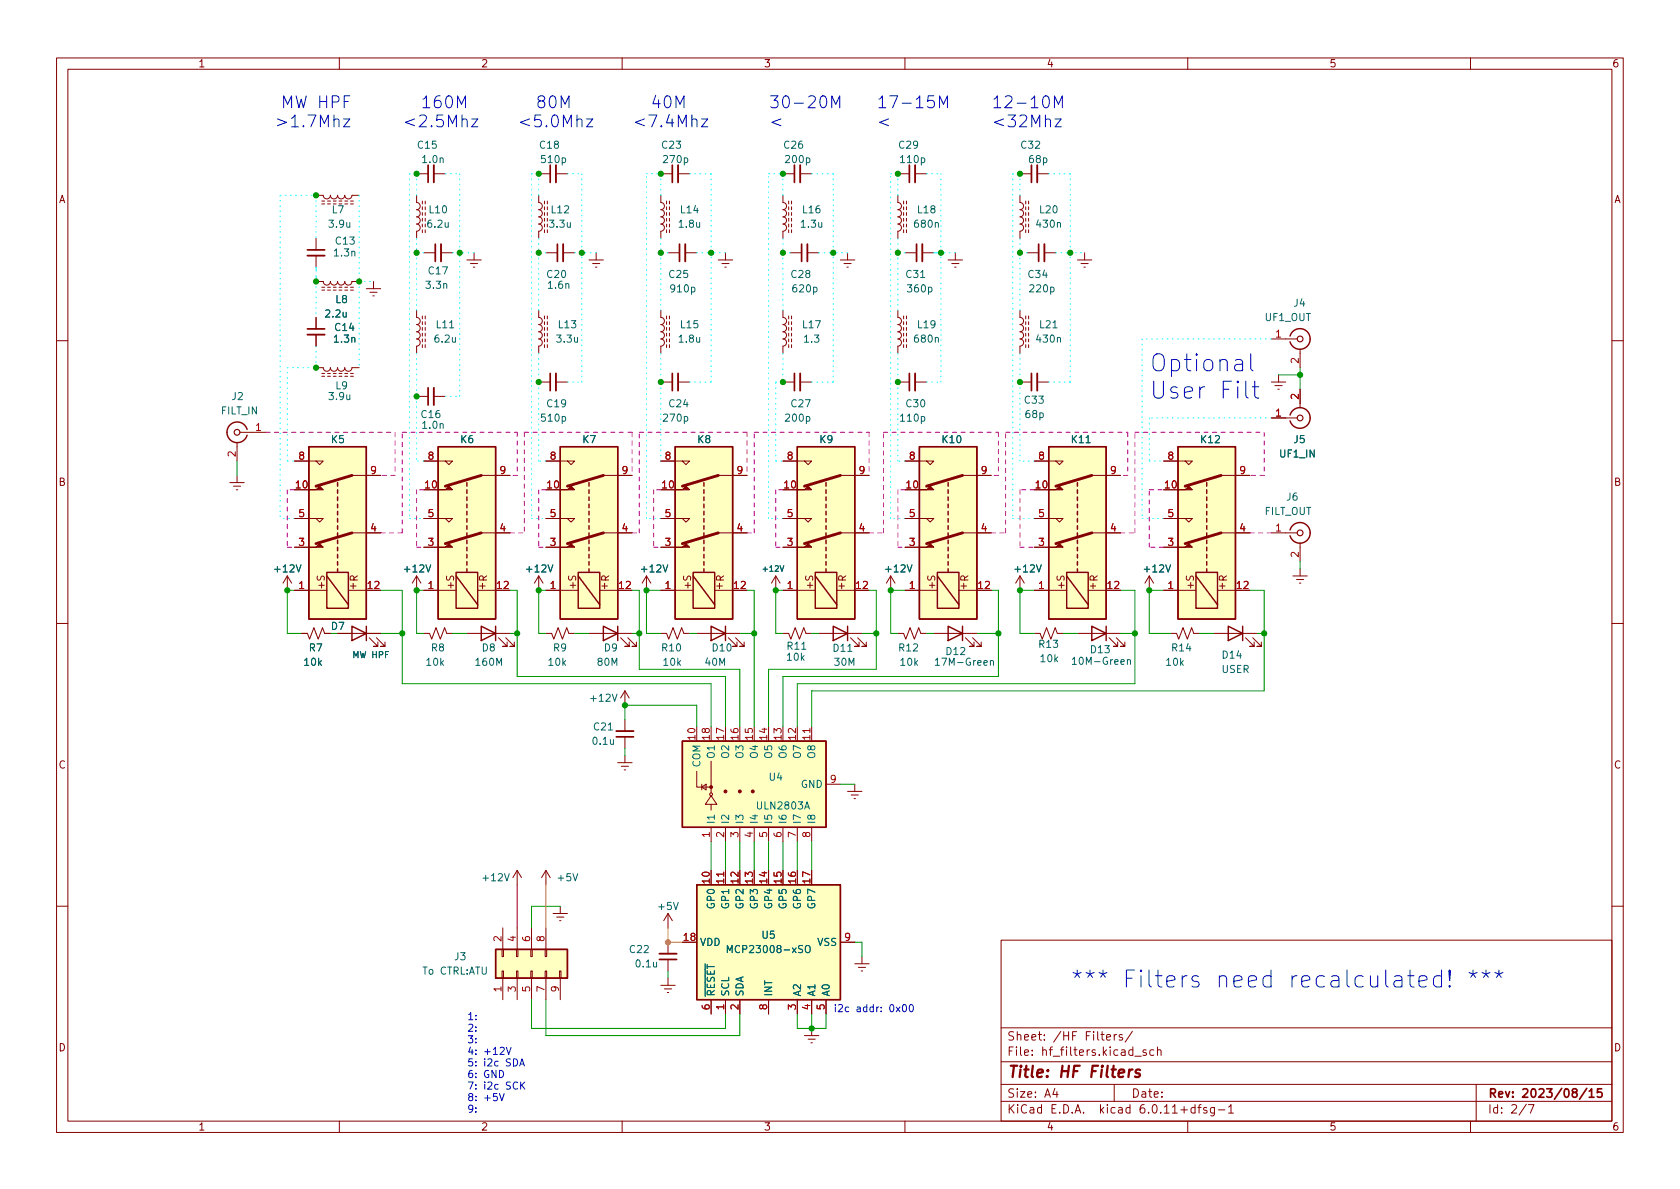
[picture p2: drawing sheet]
<svg xmlns="http://www.w3.org/2000/svg" width="297mm" height="210mm" viewBox="0 0 297 210" stroke-linecap="round" stroke-linejoin="round" font-family="sans-serif">
<defs><g id="words">
<g font-size="4.2" fill="#0000c2">
<text x="203.2" y="65.7">Optional</text>
<text x="203.2" y="70.5">User</text>
<text x="215.6" y="70.5">Filt</text>
<text x="189.2" y="174.7">***</text>
<text x="198.5" y="174.7">Filters</text>
<text x="215.1" y="174.7">need</text>
<text x="228.1" y="174.7">recalculated!</text>
<text x="259.8" y="174.7">***</text>
</g>
<g font-size="2.9" fill="#0000c2">
<text x="48.5" y="22.5">&gt;1.7Mhz</text>
<text x="49.6" y="19.1">MW HPF</text>
<text x="71.1" y="22.5">&lt;2.5Mhz</text>
<text x="74.6" y="19.1">160M</text>
<text x="91.4" y="22.5">&lt;5.0Mhz</text>
<text x="94.9" y="19.1">80M</text>
<text x="111.8" y="22.5">&lt;7.4Mhz</text>
<text x="115.3" y="19.1">40M</text>
<text x="135.9" y="19.1">30-20M</text>
<text x="135.9" y="22.5">&lt;</text>
<text x="154.9" y="19.1">17-15M</text>
<text x="154.9" y="22.5">&lt;</text>
<text x="175.3" y="19.1">12-10M</text>
<text x="175.3" y="22.5">&lt;32Mhz</text>
</g>
<g font-size="2.8" fill="#840000">
<text x="178" y="191.2">Title:</text>
<text x="187.3" y="191.2">HF Filters</text>
</g>
<g font-size="2.1" fill="#840000">
<text x="178" y="184.5">Sheet:</text>
<text x="186.2" y="184.5">/HF</text>
<text x="191.9" y="184.5">Filters/</text>
<text x="178" y="187.2">File:</text>
<text x="184.4" y="187.2">hf_filters.kicad_sch</text>
<text x="178" y="197.4">KiCad</text>
<text x="178" y="194.6">Size:</text>
<text x="184.7" y="194.6">A4</text>
<text x="185.7" y="197.4">E.D.A.</text>
<text x="194.6" y="197.4">kicad</text>
<text x="200" y="194.6">Date:</text>
<text x="201.8" y="197.4">6.0.11+dfsg-1</text>
<text x="263" y="194.6">Rev:</text>
<text x="263" y="197.4">Id:</text>
<text x="267.1" y="197.4">2/7</text>
<text x="269.1" y="194.6">2023/08/15</text>
</g>
<g font-size="1.8" fill="#840000">
<text x="35" y="12.3">1</text>
<text x="85" y="12.3">2</text>
<text x="135" y="12.3">3</text>
<text x="185" y="12.3">4</text>
<text x="235" y="12.3">5</text>
<text x="285" y="12.3">6</text>
<text x="10.4" y="36.3">A</text>
<text x="285.4" y="36.3">A</text>
<text x="10.3" y="86.3">B</text>
<text x="285.3" y="86.3">B</text>
<text x="57.8" y="104.4" transform="rotate(-90 57.8 104.4)">+ S</text>
<text x="63.4" y="104.5" transform="rotate(-90 63.4 104.5)">+ R</text>
<text x="80.7" y="104.4" transform="rotate(-90 80.7 104.4)">+ S</text>
<text x="86.2" y="104.5" transform="rotate(-90 86.2 104.5)">+ R</text>
<text x="102.2" y="104.4" transform="rotate(-90 102.2 104.4)">+ S</text>
<text x="107.8" y="104.5" transform="rotate(-90 107.8 104.5)">+ R</text>
<text x="122.6" y="104.4" transform="rotate(-90 122.6 104.4)">+ S</text>
<text x="128.1" y="104.5" transform="rotate(-90 128.1 104.5)">+ R</text>
<text x="144.2" y="104.4" transform="rotate(-90 144.2 104.4)">+ S</text>
<text x="149.7" y="104.5" transform="rotate(-90 149.7 104.5)">+ R</text>
<text x="165.7" y="104.4" transform="rotate(-90 165.7 104.4)">+ S</text>
<text x="171.3" y="104.5" transform="rotate(-90 171.3 104.5)">+ R</text>
<text x="188.6" y="104.4" transform="rotate(-90 188.6 104.4)">+ S</text>
<text x="194.2" y="104.5" transform="rotate(-90 194.2 104.5)">+ R</text>
<text x="211.5" y="104.4" transform="rotate(-90 211.5 104.4)">+ S</text>
<text x="217" y="104.5" transform="rotate(-90 217 104.5)">+ R</text>
<text x="10.3" y="136.3">C</text>
<text x="285.3" y="136.3">C</text>
<text x="10.3" y="186.3">D</text>
<text x="285.3" y="186.3">D</text>
<text x="35" y="200.3">1</text>
<text x="85" y="200.3">2</text>
<text x="135" y="200.3">3</text>
<text x="185" y="200.3">4</text>
<text x="235" y="200.3">5</text>
<text x="285" y="200.3">6</text>
</g>
<g font-size="1.8" fill="#006464">
<text x="73.6" y="26.7">C15</text>
<text x="74.4" y="29.2">1.0n</text>
<text x="95.2" y="26.7">C18</text>
<text x="95.4" y="29.2">510p</text>
<text x="116.8" y="26.7">C23</text>
<text x="117" y="29.2">270p</text>
<text x="138.4" y="26.7">C26</text>
<text x="138.6" y="29.2">200p</text>
<text x="158.7" y="26.7">C29</text>
<text x="158.9" y="29.2">110p</text>
<text x="180.3" y="26.7">C32</text>
<text x="181.7" y="29.2">68p</text>
<text x="57.9" y="40.6">3.9u</text>
<text x="58.6" y="38.1">L7</text>
<text x="75.3" y="40.6">6.2u</text>
<text x="75.7" y="38.1">L10</text>
<text x="96.9" y="40.6">3.3u</text>
<text x="97.3" y="38.1">L12</text>
<text x="119.8" y="40.6">1.8u</text>
<text x="120.1" y="38.1">L14</text>
<text x="141.3" y="40.6">1.3u</text>
<text x="141.7" y="38.1">L16</text>
<text x="161.4" y="40.6">680n</text>
<text x="162" y="38.1">L18</text>
<text x="183" y="40.6">430n</text>
<text x="183.6" y="38.1">L20</text>
<text x="58.8" y="45.7">1.3n</text>
<text x="59.1" y="43.6">C13</text>
<text x="59.2" y="54">L8</text>
<text x="75" y="51.4">3.3n</text>
<text x="75.5" y="48.9">C17</text>
<text x="96.5" y="49.5">C20</text>
<text x="96.6" y="51.4">1.6n</text>
<text x="118.1" y="49.5">C25</text>
<text x="118.3" y="52.1">910p</text>
<text x="139.7" y="49.5">C28</text>
<text x="139.8" y="52.1">620p</text>
<text x="160" y="49.5">C31</text>
<text x="160.2" y="52.1">360p</text>
<text x="181.6" y="49.5">C34</text>
<text x="181.8" y="52.1">220p</text>
<text x="57.3" y="56.5">2.2u</text>
<text x="59" y="58.9">C14</text>
<text x="76.9" y="58.4">L11</text>
<text x="98.5" y="58.4">L13</text>
<text x="120.1" y="58.4">L15</text>
<text x="141.7" y="58.4">L17</text>
<text x="162" y="58.4">L19</text>
<text x="183.6" y="58.4">L21</text>
<text x="223.5" y="57.2">UF1_OUT</text>
<text x="228.6" y="54.6">J4</text>
<text x="58.8" y="61">1.3n</text>
<text x="76.6" y="61">6.2u</text>
<text x="98.2" y="61">3.3u</text>
<text x="119.8" y="61">1.8u</text>
<text x="141.9" y="61">1.3</text>
<text x="161.4" y="61">680n</text>
<text x="183" y="61">430n</text>
<text x="40.8" y="71.1">J2</text>
<text x="57.9" y="71.1">3.9u</text>
<text x="59.2" y="69.2">L9</text>
<text x="180.9" y="71.8">C33</text>
<text x="39" y="73.7">FILT_IN</text>
<text x="74.3" y="74.3">C16</text>
<text x="74.4" y="76.2">1.0n</text>
<text x="95.4" y="74.9">510p</text>
<text x="96.5" y="72.4">C19</text>
<text x="117" y="74.9">270p</text>
<text x="118.1" y="72.4">C24</text>
<text x="138.6" y="74.9">200p</text>
<text x="139.7" y="72.4">C27</text>
<text x="158.9" y="74.9">110p</text>
<text x="160" y="72.4">C30</text>
<text x="181.1" y="74.3">68p</text>
<text x="58.4" y="78.7">K5</text>
<text x="81.3" y="78.7">K6</text>
<text x="102.9" y="78.7">K7</text>
<text x="123.2" y="78.7">K8</text>
<text x="144.8" y="78.7">K9</text>
<text x="166.4" y="78.7">K10</text>
<text x="189.2" y="78.7">K11</text>
<text x="212.1" y="78.7">K12</text>
<text x="226.1" y="81.3">UF1_IN</text>
<text x="228.6" y="78.7">J5</text>
<text x="227.3" y="88.9">J6</text>
<text x="223.5" y="91.4">FILT_OUT</text>
<text x="48.2" y="101.6">+12V</text>
<text x="71.1" y="101.6">+12V</text>
<text x="92.7" y="101.6">+12V</text>
<text x="113" y="101.6">+12V</text>
<text x="156.2" y="101.6">+12V</text>
<text x="179.1" y="101.6">+12V</text>
<text x="201.9" y="101.6">+12V</text>
<text x="58.4" y="111.8">D7</text>
<text x="53.5" y="118.1">10k</text>
<text x="54.5" y="115.6">R7</text>
<text x="75.1" y="118.1">10k</text>
<text x="76.1" y="115.6">R8</text>
<text x="83.8" y="118.1">160M</text>
<text x="85.1" y="115.6">D8</text>
<text x="96.7" y="118.1">10k</text>
<text x="97.7" y="115.6">R9</text>
<text x="105.4" y="118.1">80M</text>
<text x="106.7" y="115.6">D9</text>
<text x="116.8" y="115.6">R10</text>
<text x="117" y="118.1">10k</text>
<text x="124.5" y="118.1">40M</text>
<text x="125.7" y="115.6">D10</text>
<text x="138.9" y="117.2">10k</text>
<text x="139" y="115.3">R11</text>
<text x="147.1" y="115.6">D11</text>
<text x="147.3" y="118.1">30M</text>
<text x="158.7" y="115.6">R12</text>
<text x="159" y="118.1">10k</text>
<text x="165.1" y="118.1">17M-Green</text>
<text x="167.1" y="116.2">D12</text>
<text x="183.5" y="114.9">R13</text>
<text x="183.7" y="117.5">10k</text>
<text x="189.3" y="117.9">10M-Green</text>
<text x="192.6" y="115.9">D13</text>
<text x="205.9" y="118.1">10k</text>
<text x="207" y="115.6">R14</text>
<text x="215.9" y="116.8">D14</text>
<text x="215.9" y="119.4">USER</text>
<text x="104.1" y="124.5">+12V</text>
<text x="104.8" y="129.5">C21</text>
<text x="104.5" y="132.1">0.1u</text>
<text x="124.2" y="135.8" transform="rotate(-90 124.2 135.8)">COM</text>
<text x="126.8" y="134.3" transform="rotate(-90 126.8 134.3)">O1</text>
<text x="129.3" y="134.3" transform="rotate(-90 129.3 134.3)">O2</text>
<text x="131.8" y="134.3" transform="rotate(-90 131.8 134.3)">O3</text>
<text x="134.4" y="134.3" transform="rotate(-90 134.4 134.3)">O4</text>
<text x="136.9" y="134.3" transform="rotate(-90 136.9 134.3)">O5</text>
<text x="139.5" y="134.3" transform="rotate(-90 139.5 134.3)">O6</text>
<text x="142" y="134.3" transform="rotate(-90 142 134.3)">O7</text>
<text x="144.5" y="134.3" transform="rotate(-90 144.5 134.3)">O8</text>
<text x="133.5" y="143.5">ULN2803A</text>
<text x="135.8" y="138.4">U4</text>
<text x="141.5" y="139.7">GND</text>
<text x="126.8" y="145.8" transform="rotate(-90 126.8 145.8)">I1</text>
<text x="129.3" y="145.8" transform="rotate(-90 129.3 145.8)">I2</text>
<text x="131.8" y="145.8" transform="rotate(-90 131.8 145.8)">I3</text>
<text x="134.4" y="145.8" transform="rotate(-90 134.4 145.8)">I4</text>
<text x="136.9" y="145.8" transform="rotate(-90 136.9 145.8)">I5</text>
<text x="139.5" y="145.8" transform="rotate(-90 139.5 145.8)">I6</text>
<text x="142" y="145.8" transform="rotate(-90 142 145.8)">I7</text>
<text x="144.5" y="145.8" transform="rotate(-90 144.5 145.8)">I8</text>
<text x="85" y="156.2">+12V</text>
<text x="98.3" y="156.2">+5V</text>
<text x="116.1" y="161.3">+5V</text>
<text x="126.8" y="160.9" transform="rotate(-90 126.8 160.9)">GP0</text>
<text x="129.3" y="160.9" transform="rotate(-90 129.3 160.9)">GP1</text>
<text x="131.8" y="160.9" transform="rotate(-90 131.8 160.9)">GP2</text>
<text x="134.4" y="160.9" transform="rotate(-90 134.4 160.9)">GP3</text>
<text x="136.9" y="160.9" transform="rotate(-90 136.9 160.9)">GP4</text>
<text x="139.5" y="160.9" transform="rotate(-90 139.5 160.9)">GP5</text>
<text x="142" y="160.9" transform="rotate(-90 142 160.9)">GP6</text>
<text x="144.5" y="160.9" transform="rotate(-90 144.5 160.9)">GP7</text>
<text x="123.7" y="167.6">VDD</text>
<text x="134.5" y="166.4">U5</text>
<text x="144.4" y="167.6">VSS</text>
<text x="74.6" y="172.7">To CTRL:ATU</text>
<text x="80.2" y="170.2">J3</text>
<text x="111.1" y="168.9">C22</text>
<text x="112.1" y="171.5">0.1u</text>
<text x="128.2" y="168.9">MCP23008-xSO</text>
<text x="126.8" y="176.3" transform="rotate(-90 126.8 176.3)">~{RESET}</text>
<text x="129.3" y="176.3" transform="rotate(-90 129.3 176.3)">SCL</text>
<text x="131.8" y="176.3" transform="rotate(-90 131.8 176.3)">SDA</text>
<text x="136.9" y="176.3" transform="rotate(-90 136.9 176.3)">INT</text>
<text x="142" y="176.3" transform="rotate(-90 142 176.3)">A2</text>
<text x="144.5" y="176.3" transform="rotate(-90 144.5 176.3)">A1</text>
<text x="147.1" y="176.3" transform="rotate(-90 147.1 176.3)">A0</text>
</g>
<g font-size="1.8" fill="#a90000">
<text x="225.4" y="59.7">1</text>
<text x="229.6" y="64.4" transform="rotate(-90 229.6 64.4)">2</text>
<text x="229.6" y="70.8" transform="rotate(-90 229.6 70.8)">2</text>
<text x="45" y="76.2">1</text>
<text x="225.4" y="73.7">1</text>
<text x="41.7" y="80.9" transform="rotate(-90 41.7 80.9)">2</text>
<text x="52.7" y="81.3">8</text>
<text x="65.4" y="83.8">9</text>
<text x="75.5" y="81.3">8</text>
<text x="88.2" y="83.8">9</text>
<text x="97.1" y="81.3">8</text>
<text x="109.8" y="83.8">9</text>
<text x="117.4" y="81.3">8</text>
<text x="130.1" y="83.8">9</text>
<text x="139" y="81.3">8</text>
<text x="151.7" y="83.8">9</text>
<text x="160.6" y="81.3">8</text>
<text x="173.3" y="83.8">9</text>
<text x="183.5" y="81.3">8</text>
<text x="196.2" y="83.8">9</text>
<text x="206.3" y="81.3">8</text>
<text x="219" y="83.8">9</text>
<text x="52.1" y="86.4">10</text>
<text x="74.9" y="86.4">10</text>
<text x="96.5" y="86.4">10</text>
<text x="116.8" y="86.4">10</text>
<text x="138.4" y="86.4">10</text>
<text x="160" y="86.4">10</text>
<text x="182.9" y="86.4">10</text>
<text x="205.7" y="86.4">10</text>
<text x="52.7" y="91.4">5</text>
<text x="65.4" y="94">4</text>
<text x="75.5" y="91.4">5</text>
<text x="88.2" y="94">4</text>
<text x="97.1" y="91.4">5</text>
<text x="109.8" y="94">4</text>
<text x="117.4" y="91.4">5</text>
<text x="130.1" y="94">4</text>
<text x="139" y="91.4">5</text>
<text x="151.7" y="94">4</text>
<text x="160.6" y="91.4">5</text>
<text x="173.3" y="94">4</text>
<text x="183.5" y="91.4">5</text>
<text x="196.2" y="94">4</text>
<text x="206.3" y="91.4">5</text>
<text x="219" y="94">4</text>
<text x="225.4" y="94">1</text>
<text x="52.7" y="96.5">3</text>
<text x="75.5" y="96.5">3</text>
<text x="97.1" y="96.5">3</text>
<text x="117.4" y="96.5">3</text>
<text x="139" y="96.5">3</text>
<text x="160.6" y="96.5">3</text>
<text x="183.5" y="96.5">3</text>
<text x="206.3" y="96.5">3</text>
<text x="229.6" y="98.7" transform="rotate(-90 229.6 98.7)">2</text>
<text x="52.7" y="104.1">1</text>
<text x="64.8" y="104.1">12</text>
<text x="75.5" y="104.1">1</text>
<text x="87.6" y="104.1">12</text>
<text x="97.1" y="104.1">1</text>
<text x="109.2" y="104.1">12</text>
<text x="117.4" y="104.1">1</text>
<text x="129.5" y="104.1">12</text>
<text x="139" y="104.1">1</text>
<text x="151.1" y="104.1">12</text>
<text x="160.6" y="104.1">1</text>
<text x="172.7" y="104.1">12</text>
<text x="183.5" y="104.1">1</text>
<text x="195.6" y="104.1">12</text>
<text x="206.3" y="104.1">1</text>
<text x="218.4" y="104.1">12</text>
<text x="122.9" y="131.1" transform="rotate(-90 122.9 131.1)">10</text>
<text x="125.5" y="131.1" transform="rotate(-90 125.5 131.1)">18</text>
<text x="128" y="131.1" transform="rotate(-90 128 131.1)">17</text>
<text x="130.6" y="131.1" transform="rotate(-90 130.6 131.1)">16</text>
<text x="133.1" y="131.1" transform="rotate(-90 133.1 131.1)">15</text>
<text x="135.6" y="131.1" transform="rotate(-90 135.6 131.1)">14</text>
<text x="138.2" y="131.1" transform="rotate(-90 138.2 131.1)">13</text>
<text x="140.7" y="131.1" transform="rotate(-90 140.7 131.1)">12</text>
<text x="143.3" y="131.1" transform="rotate(-90 143.3 131.1)">11</text>
<text x="146.6" y="138.4">9</text>
<text x="125.5" y="148.2" transform="rotate(-90 125.5 148.2)">1</text>
<text x="128" y="148.2" transform="rotate(-90 128 148.2)">2</text>
<text x="130.6" y="148.2" transform="rotate(-90 130.6 148.2)">3</text>
<text x="133.1" y="148.2" transform="rotate(-90 133.1 148.2)">4</text>
<text x="135.6" y="148.2" transform="rotate(-90 135.6 148.2)">5</text>
<text x="138.2" y="148.2" transform="rotate(-90 138.2 148.2)">6</text>
<text x="140.7" y="148.2" transform="rotate(-90 140.7 148.2)">7</text>
<text x="143.3" y="148.2" transform="rotate(-90 143.3 148.2)">8</text>
<text x="125.5" y="156.5" transform="rotate(-90 125.5 156.5)">10</text>
<text x="128" y="156.5" transform="rotate(-90 128 156.5)">11</text>
<text x="130.6" y="156.5" transform="rotate(-90 130.6 156.5)">12</text>
<text x="133.1" y="156.5" transform="rotate(-90 133.1 156.5)">13</text>
<text x="135.6" y="156.5" transform="rotate(-90 135.6 156.5)">14</text>
<text x="138.2" y="156.5" transform="rotate(-90 138.2 156.5)">15</text>
<text x="140.7" y="156.5" transform="rotate(-90 140.7 156.5)">16</text>
<text x="143.3" y="156.5" transform="rotate(-90 143.3 156.5)">17</text>
<text x="88.6" y="166.7" transform="rotate(-90 88.6 166.7)">2</text>
<text x="91.2" y="166.7" transform="rotate(-90 91.2 166.7)">4</text>
<text x="93.7" y="166.7" transform="rotate(-90 93.7 166.7)">6</text>
<text x="96.3" y="166.7" transform="rotate(-90 96.3 166.7)">8</text>
<text x="120.6" y="166.4">18</text>
<text x="149.2" y="166.4">9</text>
<text x="88.6" y="175.6" transform="rotate(-90 88.6 175.6)">1</text>
<text x="91.2" y="175.6" transform="rotate(-90 91.2 175.6)">3</text>
<text x="93.7" y="175.6" transform="rotate(-90 93.7 175.6)">5</text>
<text x="96.3" y="175.6" transform="rotate(-90 96.3 175.6)">7</text>
<text x="98.8" y="175.6" transform="rotate(-90 98.8 175.6)">9</text>
<text x="125.5" y="178.7" transform="rotate(-90 125.5 178.7)">6</text>
<text x="128" y="178.7" transform="rotate(-90 128 178.7)">1</text>
<text x="130.6" y="178.7" transform="rotate(-90 130.6 178.7)">2</text>
<text x="135.6" y="178.7" transform="rotate(-90 135.6 178.7)">8</text>
<text x="140.7" y="178.7" transform="rotate(-90 140.7 178.7)">3</text>
<text x="143.3" y="178.7" transform="rotate(-90 143.3 178.7)">4</text>
<text x="145.8" y="178.7" transform="rotate(-90 145.8 178.7)">5</text>
</g>
<g font-size="1.8" fill="#0000c2">
<text x="147.3" y="179">i2c</text>
<text x="151.3" y="179">addr:</text>
<text x="157.3" y="179">0x00</text>
<text x="82.5" y="180.4">1:</text>
<text x="82.5" y="182.4">2:</text>
<text x="82.5" y="184.5">3:</text>
<text x="82.5" y="186.5">4:</text>
<text x="82.5" y="188.6">5:</text>
<text x="82.5" y="190.6">6:</text>
<text x="85.5" y="186.5">+12V</text>
<text x="85.5" y="188.6">i2c</text>
<text x="85.5" y="190.6">GND</text>
<text x="89.5" y="188.6">SDA</text>
<text x="82.5" y="192.7">7:</text>
<text x="82.5" y="194.7">8:</text>
<text x="82.5" y="196.7">9:</text>
<text x="85.5" y="192.7">i2c</text>
<text x="85.5" y="194.7">+5V</text>
<text x="89.5" y="192.7">SCK</text>
</g>
<text font-size="1.5" fill="#006464" x="62.2" y="116.7">MW HPF</text>
<text font-size="1.4" fill="#006464" x="134.6" y="101.4">+12V</text>
</g></defs>
<g fill="none" stroke="#840000" stroke-width=".18">
<path d="M10 10.2h277v190.1h-277zM12 12.2h273v186.1h-273zM60 10.2v2M110 10.2v2M160 10.2v2M210 10.2v2M260 10.2v2M55.9 34.5h1.2a.64 .64 0 0 0 .7 .7 .64 .64 0 0 0 .6-.7 .64 .64 0 0 0 .7 .7 .64 .64 0 0 0 .6-.7 .64 .64 0 0 0 .6 .7 .64 .64 0 0 0 .7-.7 .64 .64 0 0 0 .6 .7 .64 .64 0 0 0 .6-.7h1.3M56.9 35.6h.5M56.9 36.1h.5M57.9 35.6h.5M57.9 36.1h.5"/>
<path d="M58.9 35.6h.5M58.9 36.1h.5M59.9 35.6h.6M59.9 36.1h.6M61 35.6h.5M61 36.1h.5M62 35.6h.5M62 36.1h.5M73.7 34.5v1.3a.64 .64 0 0 1 .6 .6 .64 .64 0 0 1-.6 .7 .64 .64 0 0 1 .6 .6 .64 .64 0 0 1-.6 .6 .64 .64 0 0 1 .6 .7 .64 .64 0 0 1-.6 .6 .64 .64 0 0 1 .6 .7 .64 .64 0 0 1-.6 .6v1.3M73.7 30.7h2M74.7 35.6v.5M74.7 36.6v.5"/>
<path d="M74.7 37.6v.5M74.7 38.6v.5M74.7 39.6v.5M75.2 35.6v.5M75.2 36.6v.5M75.2 37.6v.5M75.2 38.6v.5M76.7 30.7h2M95.2 34.5l.1 1.3a.64 .64 0 0 1 .6 .6 .64 .64 0 0 1-.6 .7 .64 .64 0 0 1 .6 .6 .64 .64 0 0 1-.6 .6 .64 .64 0 0 1 .6 .7 .64 .64 0 0 1-.6 .6 .64 .64 0 0 1 .6 .7 .64 .64 0 0 1-.6 .6l-.1 1.3M95.2 30.7h2.1M96.3 35.6v.5M96.3 36.6v.5"/>
<path d="M96.3 37.6v.5M96.3 38.6v.5M96.3 39.6v.5M96.8 35.6v.5M96.8 36.6v.5M96.8 37.6v.5M96.8 38.6v.5M98.3 30.7h2M116.8 34.5v1.3a.64 .64 0 0 1 .7 .6 .64 .64 0 0 1-.7 .7 .64 .64 0 0 1 .7 .6 .64 .64 0 0 1-.7 .6 .64 .64 0 0 1 .7 .7 .64 .64 0 0 1-.7 .6 .64 .64 0 0 1 .7 .7 .64 .64 0 0 1-.7 .6v1.3M116.8 30.7h2.1M117.9 35.6v.5M117.9 36.6v.5"/>
<path d="M117.9 37.6v.5M117.9 38.6v.5M117.9 39.6v.5M118.4 35.6v.5M118.4 36.6v.5M118.4 37.6v.5M118.4 38.6v.5M118.4 39.6v.5M119.9 30.7h2M138.4 34.5v1.3a.64 .64 0 0 1 .7 .6 .64 .64 0 0 1-.7 .7 .64 .64 0 0 1 .7 .6 .64 .64 0 0 1-.7 .6 .64 .64 0 0 1 .7 .7 .64 .64 0 0 1-.7 .6 .64 .64 0 0 1 .7 .7 .64 .64 0 0 1-.7 .6v1.3M138.4 30.7h2.1M139.4 35.6v.5"/>
<path d="M139.4 36.6v.5M139.4 37.6v.5M139.4 38.6v.5M139.4 39.6v.5M140 35.6v.5M140 36.6v.5M140 37.6v.5M140 38.6v.5M140 39.6v.5M141.5 30.7h2M158.7 34.5l.1 1.3a.64 .64 0 0 1 .6 .6 .64 .64 0 0 1-.6 .7 .64 .64 0 0 1 .6 .6 .64 .64 0 0 1-.6 .6 .64 .64 0 0 1 .6 .7 .64 .64 0 0 1-.6 .6 .64 .64 0 0 1 .6 .7 .64 .64 0 0 1-.6 .6l-.1 1.3M158.7 30.7h2.1"/>
<path d="M159.8 35.6v.5M159.8 36.6v.5M159.8 37.6v.5M159.8 38.6v.5M159.8 39.6v.5M160.3 35.6v.5M160.3 36.6v.5M160.3 37.6v.5M160.3 38.6v.5M160.3 39.6v.5M161.8 30.7h2M180.3 34.5v1.3a.64 .64 0 0 1 .7 .6 .64 .64 0 0 1-.7 .7 .64 .64 0 0 1 .7 .6 .64 .64 0 0 1-.7 .6 .64 .64 0 0 1 .7 .7 .64 .64 0 0 1-.7 .6 .64 .64 0 0 1 .7 .7 .64 .64 0 0 1-.7 .6v1.3"/>
<path d="M180.3 30.7h2.1M181.4 35.6v.5M181.4 36.6v.5M181.4 37.6v.5M181.4 38.6v.5M181.4 39.6v.5M181.9 35.6v.5M181.9 36.6v.5M181.9 37.6v.5M181.9 38.6v.5M181.9 39.6v.5M183.4 30.7h2"/>
<path d="M55.9 49.8h1.2a.64 .64 0 0 0 .7 .6 .64 .64 0 0 0 .6-.6 .64 .64 0 0 0 .7 .6 .64 .64 0 0 0 .6-.6 .64 .64 0 0 0 .6 .6 .64 .64 0 0 0 .7-.6 .64 .64 0 0 0 .6 .6 .64 .64 0 0 0 .6-.6h1.3M55.9 42.2v2M55.9 45.2v2M55.9 56.1v2.1M55.9 59.2v2M56.9 50.8h.5M56.9 51.3h.5M57.9 50.8h.5M57.9 51.3h.5M58.9 50.8h.5M58.9 51.3h.5M59.9 50.8h.6"/>
<path d="M59.9 51.3h.6M61 50.8h.5M61 51.3h.5M62 50.8h.5M62 51.3h.5M64.8 51h2.5M65.4 51.7h1.3M65.9 52.3h.3M66 49.8v1.2M73.7 54.9v1.2a.64 .64 0 0 1 .6 .7 .64 .64 0 0 1-.6 .6 .64 .64 0 0 1 .6 .6 .64 .64 0 0 1-.6 .7 .64 .64 0 0 1 .6 .6 .64 .64 0 0 1-.6 .6 .64 .64 0 0 1 .6 .7 .64 .64 0 0 1-.6 .6v1.3M74.7 40.6v.5M74.7 55.9v.5"/>
<path d="M74.7 56.9v.5M74.7 57.9v.5M74.7 58.9v.5M74.7 59.9v.5M74.9 44.7h2.1M75.2 55.9v.5M75.2 56.9v.5M75.2 57.9v.5M75.2 58.9v.5M75.2 59.9v.5M78 44.7h2M82.5 46h2.6"/>
<path d="M83.2 46.6h1.3M83.7 47.2h.2M83.8 44.7v1.3M95.2 54.9l.1 1.2a.64 .64 0 0 1 .6 .7 .64 .64 0 0 1-.6 .6 .64 .64 0 0 1 .6 .6 .64 .64 0 0 1-.6 .7 .64 .64 0 0 1 .6 .6 .64 .64 0 0 1-.6 .6 .64 .64 0 0 1 .6 .7 .64 .64 0 0 1-.6 .6l-.1 1.3M96.3 40.6v.5M96.3 55.9v.5M96.3 56.9v.5M96.3 57.9v.5M96.3 58.9v.5M96.3 59.9v.5M96.5 44.7h2.1M96.8 55.9v.5"/>
<path d="M96.8 56.9v.5M96.8 57.9v.5M96.8 58.9v.5M96.8 59.9v.5M99.6 44.7h2M104.1 46h2.6M104.8 46.6h1.2M105.3 47.2h.2M105.4 44.7v1.3M116.8 54.9v1.2a.64 .64 0 0 1 .7 .7 .64 .64 0 0 1-.7 .6 .64 .64 0 0 1 .7 .6 .64 .64 0 0 1-.7 .7 .64 .64 0 0 1 .7 .6 .64 .64 0 0 1-.7 .6 .64 .64 0 0 1 .7 .7 .64 .64 0 0 1-.7 .6v1.3M117.9 40.6v.5M117.9 55.9v.5"/>
<path d="M117.9 56.9v.5M117.9 57.9v.5M117.9 58.9v.5M117.9 59.9v.5M118.1 44.7h2M118.4 40.6v.5M118.4 55.9v.5M118.4 56.9v.5M118.4 57.9v.5M118.4 58.9v.5M118.4 59.9v.5M121.2 44.7h2"/>
<path d="M127 46h2.5M127.6 46.6h1.3M128.1 47.2h.3M128.3 44.7v1.3M138.4 54.9v1.2a.64 .64 0 0 1 .7 .7 .64 .64 0 0 1-.7 .6 .64 .64 0 0 1 .7 .6 .64 .64 0 0 1-.7 .7 .64 .64 0 0 1 .7 .6 .64 .64 0 0 1-.7 .6 .64 .64 0 0 1 .7 .7 .64 .64 0 0 1-.7 .6v1.3M139.4 40.6v.5M139.4 55.9v.5M139.4 56.9v.5M139.4 57.9v.5M139.4 58.9v.5M139.4 59.9v.5M139.7 44.7h2"/>
<path d="M140 40.6v.5M140 55.9v.5M140 56.9v.5M140 57.9v.5M140 58.9v.5M140 59.9v.5M142.7 44.7h2.1M148.6 46h2.5M149.2 46.6h1.3M149.7 47.2h.3M149.9 44.7v1.3M158.7 54.9l.1 1.2a.64 .64 0 0 1 .6 .7 .64 .64 0 0 1-.6 .6 .64 .64 0 0 1 .6 .6 .64 .64 0 0 1-.6 .7 .64 .64 0 0 1 .6 .6 .64 .64 0 0 1-.6 .6 .64 .64 0 0 1 .6 .7 .64 .64 0 0 1-.6 .6l-.1 1.3"/>
<path d="M159.8 40.6v.5M159.8 55.9v.5M159.8 56.9v.5M159.8 57.9v.5M159.8 58.9v.5M159.8 59.9v.5M160 44.7h2.1M160.3 40.6v.5M160.3 55.9v.5M160.3 56.9v.5M160.3 57.9v.5M160.3 58.9v.5"/>
<path d="M160.3 59.9v.5M163.1 44.7h2M167.6 46h2.6M168.3 46.6h1.2M168.8 47.2h.2M168.9 44.7v1.3M180.3 54.9v1.2a.64 .64 0 0 1 .7 .7 .64 .64 0 0 1-.7 .6 .64 .64 0 0 1 .7 .6 .64 .64 0 0 1-.7 .7 .64 .64 0 0 1 .7 .6 .64 .64 0 0 1-.7 .6 .64 .64 0 0 1 .7 .7 .64 .64 0 0 1-.7 .6v1.3M181.4 40.6v.5M181.4 55.9v.5M181.4 56.9v.5M181.4 57.9v.5M181.4 58.9v.5"/>
<path d="M181.4 59.9v.5M181.6 44.7h2M181.9 40.6v.5M181.9 55.9v.5M181.9 56.9v.5M181.9 57.9v.5M181.9 58.9v.5M181.9 59.9v.5M184.7 44.7h2M190.5 46h2.5M191.1 46.6h1.3M191.6 47.2h.3"/>
<path d="M191.8 44.7v1.3M224.8 59.9h4.6M10 60.2h2M41.9 78.2v3.3M42.4 76.4h4.6M55.9 65h1.2a.64 .64 0 0 0 .7 .7 .64 .64 0 0 0 .6-.7 .64 .64 0 0 0 .7 .7 .64 .64 0 0 0 .6-.7 .64 .64 0 0 0 .6 .7 .64 .64 0 0 0 .7-.7 .64 .64 0 0 0 .6 .7 .64 .64 0 0 0 .6-.7h1.3M56.9 66h.5M56.9 66.5h.5M57.9 66h.5M57.9 66.5h.5M58.9 66h.5M58.9 66.5h.5"/>
<path d="M59.9 66h.6M59.9 66.5h.6M61 66h.5M61 66.5h.5M62 66h.5M62 66.5h.5M73.7 70.1h2M74.7 61v.5M75.2 61v.5M76.7 70.1h2M95.2 67.6h2.1M96.3 61v.5"/>
<path d="M96.8 61v.5M98.3 67.6h2M116.8 67.6h2.1M117.9 61v.5M118.4 61v.5M119.9 67.6h2M138.4 67.6h2.1M139.4 61v.5M140 61v.5M141.5 67.6h2M158.7 67.6h2.1M159.8 61v.5"/>
<path d="M160.3 61v.5M161.8 67.6h2M180.3 67.6h2.1M181.4 61v.5M181.9 61v.5M183.4 67.6h2M224.8 67.6h2.5M224.8 73.9h4.6M225.4 68.2h1.3M225.9 68.8h.3M226.1 66.3v1.3M229.9 61.7v3.3"/>
<path d="M229.9 68.8v3.3M285 60.2h2M40.6 85.3h2.6M41.3 86h1.2M41.8 86.6h.2M41.9 84.1v1.2M52.1 91.7h5l-.6 .6-.6-.6M52.1 81.5h5l-.6 .7-.6-.7M52.1 86.6h2.5M52.1 96.8h2.5M62.2 94.2h5.1M62.2 84.1h5.1"/>
<path d="M74.9 91.7h5.1l-.6 .6-.7-.6M74.9 81.5h5.1l-.6 .7-.7-.7M74.9 86.6h2.6M74.9 96.8h2.6M85.1 94.2h5.1M85.1 84.1h5.1M96.5 91.7h5.1l-.6 .6-.7-.6M96.5 81.5h5.1l-.6 .7-.7-.7M96.5 86.6h2.6M96.5 96.8h2.6M106.7 94.2h5.1M106.7 84.1h5.1"/>
<path d="M116.8 91.7h5.1l-.6 .6-.7-.6M116.8 81.5h5.1l-.6 .7-.7-.7M116.8 86.6h2.6M116.8 96.8h2.6M127 94.2h5.1M127 84.1h5.1M138.4 91.7h5.1l-.6 .6-.7-.6M138.4 81.5h5.1l-.6 .7-.7-.7M138.4 86.6h2.6M138.4 96.8h2.6M148.6 94.2h5.1M148.6 84.1h5.1"/>
<path d="M160 91.7h5.1l-.6 .6-.7-.6M160 81.5h5.1l-.6 .7-.7-.7M160 86.6h2.6M160 96.8h2.6M170.2 94.2h5.1M170.2 84.1h5.1M182.9 91.7h5.1l-.7 .6-.6-.6M182.9 81.5h5.1l-.7 .7-.6-.7M182.9 86.6h2.5M182.9 96.8h2.5M193 94.2h5.1M193 84.1h5.1"/>
<path d="M205.7 91.7h5.1l-.6 .6-.7-.6M205.7 81.5h5.1l-.6 .7-.7-.7M205.7 86.6h2.6M205.7 96.8h2.6M215.9 94.2h5.1M215.9 84.1h5.1M224.8 94.2h4.6M229.9 96v3.3M10 110.2h2M50.8 101.8l.8 1.3M50.8 101.8v2.6M50.8 101.8l-.8 1.3"/>
<path d="M52.1 104.4h5.7M53.3 112h1.1l.3 1 .8-2 .8 2 .7-2 .4 1h1M59.7 112h7.6M61.6 104.4h5.7M65.3 112.8l1.5 1.5h-.8h.8v-.8M66.5 112.8l1.6 1.5h-.8h.8v-.8M73.7 101.8l.7 1.3M73.7 101.8v2.6M73.7 101.8l-.8 1.3M74.9 112h1l.4 1 .8-2 .8 2 .7-2 .4 1h1M74.9 104.4h5.7M82.5 112h7.7"/>
<path d="M84.5 104.4h5.7M88.1 112.8l1.6 1.5h-.8h.8v-.8M89.4 112.8l1.5 1.5h-.7h.7v-.8M95.2 101.8l.8 1.3M95.2 101.8v2.6M95.2 101.8l-.7 1.3M96.5 112h1l.4 1 .8-2 .7 2 .8-2 .4 1h1M96.5 104.4h5.7M104.1 112h7.7M106 104.4h5.8M109.7 112.8l1.6 1.5h-.8h.8v-.8M111 112.8l1.5 1.5h-.7h.7v-.8"/>
<path d="M114.3 101.8l.8 1.3M114.3 101.8v2.6M114.3 101.8l-.8 1.3M116.8 112h1.1l.3 1 .8-2 .8 2 .7-2 .4 1h1M116.8 104.4h5.8M123.2 112h7.6M126.4 104.4h5.7M128.8 112.8l1.5 1.5h-.8h.8v-.8M130 112.8l1.6 1.5h-.8h.8v-.8M137.2 101.8l.7 1.3M137.2 101.8v2.6M137.2 101.8l-.8 1.3"/>
<path d="M138.4 112h1l.4 1 .8-2 .8 2 .7-2 .4 1h1M138.4 104.4h5.7M144.8 112h7.6M148 104.4h5.7M150.4 112.8l1.5 1.5h-.8h.8v-.8M151.6 112.8l1.6 1.5h-.8h.8v-.8M157.5 101.8l.7 1.3M157.5 101.8v2.6M157.5 101.8l-.8 1.3M158.7 112h1.1l.3 1 .8-2 .8 2 .7-2 .4 1h1M160 104.4h5.7M165.1 112h7.6"/>
<path d="M169.5 104.4h5.8M170.7 112.8l1.5 1.5h-.8h.8v-.8M172 112.8l1.5 1.5h-.8h.8v-.8M180.3 101.8l.8 1.3M180.3 101.8v2.6M180.3 101.8l-.7 1.3M182.9 112h1l.4 1 .7-2 .8 2 .8-2 .3 1h1.1M182.9 104.4h5.7M190.5 112h7.6M192.4 104.4h5.7M196.1 112.8l1.5 1.5h-.8h.8v-.8M197.4 112.8l1.5 1.5h-.8h.8v-.8"/>
<path d="M203.2 101.8l.8 1.3M203.2 101.8v2.6M203.2 101.8l-.8 1.3M205.7 104.4h5.8M207 112h1l.4 1 .8-2 .7 2 .8-2 .4 1h1M214.6 112h7.6M215.3 104.4h5.7M220.2 112.8l1.5 1.5h-.7h.7v-.8M221.5 112.8l1.5 1.5h-.8h.8v-.8M228.6 101.8h2.5M229.2 102.5h1.3M229.7 103.1h.3"/>
<path d="M229.9 100.6v1.2M285 110.2h2M109.2 134.9h2.6M109.9 135.5h1.2M110.4 136.1h.2M110.5 122.2l.8 1.2M110.5 122.2v2.5M110.5 127.2v2.1M110.5 130.3v2M110.5 133.6v1.3M110.5 122.2l-.8 1.2M123.2 136.4v2.8h2.5"/>
<path d="M123.2 128.5v2.6M124.1 139.2l.7-.5v1zM124.1 138.7v1M125.7 128.5v2.6M125.7 134.6v5.6M128.3 128.5v2.6M130.8 128.5v2.6M133.3 128.5v2.6M135.9 128.5v2.6M138.4 128.5v2.6M141 128.5v2.6M143.5 128.5v2.6"/>
<path d="M146 138.7h2.6M149.9 139.9h2.5M151.1 138.7v1.2M91.4 153.9v2.6M91.4 153.9l.8 1.3M91.4 153.9l-.7 1.3M96.5 153.9v2.6M96.5 153.9l-.7 1.3M96.5 153.9l.8 1.3M125.7 140.7l1 1.5h-2zM125.7 142.2v1.1M125.7 146.3v2.5"/>
<path d="M125.7 153.9v2.6M128.3 146.3v2.5M128.3 153.9v2.6M130.8 146.3v2.5M130.8 153.9v2.6M133.3 146.3v2.5M133.3 153.9v2.6M135.9 146.3v2.5M135.9 153.9v2.6M138.4 146.3v2.5M138.4 153.9v2.6M141 146.3v2.5"/>
<path d="M141 153.9v2.6M143.5 146.3v2.5M143.5 153.9v2.6M150.5 140.6h1.3M151 141.2h.3M10 160.2h2M88.8 171.7h.2v1.3h-.2zM88.8 167.9h.2v1.3h-.2zM88.9 164.1v3.8M88.9 173v3.8M91.3 171.7h.3v1.3h-.3zM91.3 167.9h.3v1.3h-.3z"/>
<path d="M91.4 164.1v3.8M91.4 173v3.8M93.9 171.7h.2v1.3h-.2zM93.9 167.9h.2v1.3h-.2zM94 164.1v3.8M94 173v3.8M96.4 171.7h.2v1.3h-.2zM96.4 167.9h.2v1.3h-.2zM96.5 164.1v3.8M96.5 173v3.8M97.8 161.5h2.5M98.4 162.2h1.3"/>
<path d="M98.9 171.7h.3v1.3h-.3zM98.9 162.8h.3M99.1 160.3v1.2M99.1 173v3.8M116.8 174.2h2.6M117.5 174.9h1.2M118 175.5h.2M118.1 161.5l-.8 1.3M118.1 161.5v2.6M118.1 166.6v2.1M118.1 169.7v2M118.1 173v1.2"/>
<path d="M118.1 161.5l.8 1.3M120.6 166.6h2.6M125.7 176.8v2.5M128.3 176.8v2.5M130.8 176.8v2.5M135.9 176.8v2.5M141 176.8v2.5M143.5 176.8v2.5M146 176.8v2.5M148.6 166.6h2.5M151.1 170.4h2.6M151.8 171.1h1.2"/>
<path d="M152.3 171.7h.2M152.4 169.2v1.2M177 166.3h108v32h-108zM285 160.2h2M60 198.3v2M110 198.3v2M142.2 183.1h2.6M142.9 183.8h1.2M143.4 184.4h.2M143.5 181.9v1.2M160 198.3v2M177 194.8h108"/>
<path d="M177 191.8h108M177 187.8h108M177 181.8h108M182.5 186.5v.1M182.5 185.7v.1M184.6 183.8v.1M184.6 183v.1M190.4 182.4h-.8v1.5M197 191.8v3M200.2 182.4l-1.3 1.9M204 185.7l-.4-.1-.3 .3v.4l.1 .3h.6M204.6 185.8l.3-.2 .3 .1 .1 .9"/>
<path d="M204.6 185.1v1.5M210 198.3v2M215.4 196.3h1.2M217.2 195.8l.4-.5v1.5M217.2 196.8h.9M260 198.3v2M261 191.8v6.5M270.2 195.3h1l-.6 1.5"/>
<circle cx="125.7" cy="140.5" r=".25"/>
</g>
<g fill="none" stroke="#840000" stroke-width=".3">
<path d="M75.7 29.2v3.1M97.3 29.2v3.1M118.9 29.2v3.1M140.5 29.2v3.1M160.8 29.2v3.1M182.4 29.2v3.1M54.4 58.2h3M54.4 44.2h3M77 43.2v3M98.6 43.2v3M120.1 43.2v3M141.7 43.2v3"/>
<path d="M162.1 43.2v3M183.6 43.2v3M75.7 68.6v3M97.3 66v3.1M118.9 66v3.1M140.5 66v3.1M160.8 66v3.1M182.4 66v3.1M109 130.3h3M116.6 169.7h3M280.6 192.5l-1.3 1.9M281 193l.4-.5v1.5"/>
<path d="M281 194h.8M283.2 192.5h-.7l-.1 .7 .2-.1 .5 .1 .2 .2-.1 .5-.2 .1-.6-.1"/>
</g>
<g fill="none" stroke="#840000" stroke-width=".25">
<path d="M228.1 59.4a1.81 1.81 0 0 1 2.8-.9 1.81 1.81 0 0 1 0 2.9 1.81 1.81 0 0 1-2.8-1M43.7 75.9a1.81 1.81 0 0 0-2.8-.9 1.81 1.81 0 0 0 0 2.9 1.81 1.81 0 0 0 2.8-.9M54.6 79h10.2v30.5h-10.2zM77.5 79h10.1v30.5h-10.1zM99.1 79h10.1v30.5h-10.1zM119.4 79h10.1v30.5h-10.1zM141 79h10.1v30.5h-10.1zM162.6 79h10.1v30.5h-10.1zM185.4 79h10.2v30.5h-10.2zM208.3 79h10.1v30.5h-10.1zM228.1 73.4a1.81 1.81 0 0 1 2.8-1 1.81 1.81 0 0 1 0 3 1.81 1.81 0 0 1-2.8-1M59.7 85.3v.7"/>
<path d="M59.7 86.6v.6M59.7 87.9v.6M59.7 89.1v.7M59.7 90.4v.7M59.7 91.7v.6M59.7 93v.6M59.7 94.2v.7M59.7 95.5v.6M59.7 96.8v.6M59.7 98v.7M59.7 99.3v.6M82.5 85.3v.7"/>
<path d="M82.5 86.6v.6M82.5 87.9v.6M82.5 89.1v.7M82.5 90.4v.7M82.5 91.7v.6M82.5 93v.6M82.5 94.2v.7M82.5 95.5v.6M82.5 96.8v.6M82.5 98v.7M82.5 99.3v.6M104.1 85.3v.7"/>
<path d="M104.1 86.6v.6M104.1 87.9v.6M104.1 89.1v.7M104.1 90.4v.7M104.1 91.7v.6M104.1 93v.6M104.1 94.2v.7M104.1 95.5v.6M104.1 96.8v.6M104.1 98v.7M104.1 99.3v.6M124.5 85.3v.7"/>
<path d="M124.5 86.6v.6M124.5 87.9v.6M124.5 89.1v.7M124.5 90.4v.7M124.5 91.7v.6M124.5 93v.6M124.5 94.2v.7M124.5 95.5v.6M124.5 96.8v.6M124.5 98v.7M124.5 99.3v.6M146 85.3v.7"/>
<path d="M146 86.6v.6M146 87.9v.6M146 89.1v.7M146 90.4v.7M146 91.7v.6M146 93v.6M146 94.2v.7M146 95.5v.6M146 96.8v.6M146 98v.7M146 99.3v.6M167.6 85.3v.7"/>
<path d="M167.6 86.6v.6M167.6 87.9v.6M167.6 89.1v.7M167.6 90.4v.7M167.6 91.7v.6M167.6 93v.6M167.6 94.2v.7M167.6 95.5v.6M167.6 96.8v.6M167.6 98v.7M167.6 99.3v.6M190.5 85.3v.7"/>
<path d="M190.5 86.6v.6M190.5 87.9v.6M190.5 89.1v.7M190.5 90.4v.7M190.5 91.7v.6M190.5 93v.6M190.5 94.2v.7M190.5 95.5v.6M190.5 96.8v.6M190.5 98v.7M190.5 99.3v.6M213.4 85.3v.7"/>
<path d="M213.4 86.6v.6M213.4 87.9v.6M213.4 89.1v.7M213.4 90.4v.7M213.4 91.7v.6M213.4 93v.6M213.4 94.2v.7M213.4 95.5v.6M213.4 96.8v.6M213.4 98v.7M213.4 99.3v.6M228.1 93.7a1.81 1.81 0 0 1 2.8-.9 1.81 1.81 0 0 1 0 2.9 1.81 1.81 0 0 1-2.8-1"/>
<path d="M57.8 101.2h3.8v6.4h-3.8zM57.8 101.8l3.8 5.1M59.7 100.6v.6M62.2 110.7l2.6 1.3-2.6 1.3zM64.8 110.7v2.6M80.6 101.2h3.9v6.4h-3.9zM80.6 101.8l3.9 5.1M82.5 100.6v.6M85.1 110.7l2.5 1.3-2.5 1.3zM87.6 110.7v2.6M102.2 101.2h3.8v6.4h-3.8zM102.2 101.8l3.8 5.1"/>
<path d="M104.1 100.6v.6M106.7 110.7l2.5 1.3-2.5 1.3zM109.2 110.7v2.6M122.6 101.2h3.8v6.4h-3.8zM122.6 101.8l3.8 5.1M124.5 100.6v.6M125.7 110.7l2.6 1.3-2.6 1.3zM128.3 110.7v2.6M144.1 101.2h3.9v6.4h-3.9zM144.1 101.8l3.9 5.1M146 100.6v.6M147.3 110.7l2.6 1.3-2.6 1.3z"/>
<path d="M149.9 110.7v2.6M165.7 101.2h3.8v6.4h-3.8zM165.7 101.8l3.8 5.1M167.6 110.7l2.6 1.3-2.6 1.3zM167.6 100.6v.6M170.2 110.7v2.6M188.6 101.2h3.8v6.4h-3.8zM188.6 101.8l3.8 5.1M190.5 100.6v.6M193 110.7l2.6 1.3-2.6 1.3zM195.6 110.7v2.6M211.5 101.2h3.8v6.4h-3.8z"/>
<path d="M211.5 101.8l3.8 5.1M213.4 100.6v.6M217.2 110.7l2.5 1.3-2.5 1.3zM219.7 110.7v2.6M120.6 131.1h25.4v15.2h-25.4zM123.2 156.5h25.4v20.3h-25.4zM87.6 167.9h12.7v5.1h-12.7z"/>
</g>
<g fill="none" stroke="#006464" stroke-width=".18">
<path d="M61.3 39.3l.1 .8 .3 .1 .1-.1M61.8 39.3v.9M77.8 28l.2-.1 .3 .1 .1 .8M78.7 39.3l.1 .8 .3 .1 .2-.1M79.3 39.3v.9M99.4 28l.4-.1 .2 .3-.1 .5h-.5M100.3 39.3l.1 .8 .3 .1 .1-.1M100.8 39.3v.9M121 28l.4-.1 .2 .3-.1 .5h-.5M123.2 39.3v.8l.3 .1 .2-.1M123.7 39.3v.9M142.6 28l.3-.1 .3 .3-.1 .5h-.5"/>
<path d="M144.7 39.3l.1 .8 .3 .1 .2-.1M145.3 39.3v.9M162.9 28l.4-.1 .2 .3-.1 .5h-.5M165.4 39.5l.2-.2 .3 .1v.8M187 39.5l.1-.2 .3 .1 .1 .8M60.7 55.2v.8l.3 .1 .2-.2M61.2 55.2v.9M62.2 59.8l.2-.1h.3v.8M62.2 44.5l.2-.1 .3 .1v.8M78.4 50.3l.2-.2 .3 .1 .1 .8M79.5 58h.7M80 59.7v.8h.3l.2-.1"/>
<path d="M80.5 59.7v.8M100 50.3l.2-.2 .3 .1 .1 .8M101.6 59.7v.8h.3l.2-.1M102.1 59.7v.8M122.3 50.8h.3l.3 .2-.2 .6h-.4M123.2 59.7v.8h.3l.2-.1M123.7 59.7v.8M143.9 50.8h.3l.3 .2-.2 .6h-.4M162.8 49.1h.7M164.2 50.8h.3l.3 .2-.1 .6h-.5M165.4 59.8l.2-.1h.3v.8M185.8 50.8h.3l.3 .2-.2 .6h-.4"/>
<path d="M186.2 58h.7M187 59.8l.1-.1h.3l.1 .8M61.3 69.8l.1 .8 .3 .1 .1-.1M61.8 69.8v.9M77.8 75l.2-.1 .3 .1 .1 .8M99.4 73.7l.4-.1 .2 .3-.1 .5h-.5M121 73.7l.4-.1 .2 .3-.1 .5h-.5M142.6 73.7l.3-.1 .3 .3-.1 .5h-.5M162.9 73.7l.4-.1 .2 .3-.1 .5h-.5M192 78.3h.8M52.4 99.9l.4 1.3 .4-1.3M75.3 99.9l.4 1.3 .5-1.3"/>
<path d="M96.9 99.9l.4 1.3 .4-1.3M117.2 99.9l.4 1.3 .5-1.3M160.4 99.9l.4 1.3 .4-1.3M183.3 99.9l.4 1.3 .4-1.3M206.1 99.9l.4 1.3 .5-1.3M137.9 100l.4 1 .3-1M141.8 114.8h.7M149.9 115.2h.7M174 117.2l.6-.1-.1-.2-.4-.1-.1 .2v.6h.5M175.1 116.9l.2-.1 .3 .1 .1 .7M175.1 116.8v.8M198.2 117.1l.6-.2-.1-.2-.3-.1-.2 .2v.6h.5"/>
<path d="M199.3 116.8l.2-.2 .3 .1 .1 .8M199.3 116.6v.9M107.6 129.1h.7M107.9 130.8l.1 .8h.3l.2-.1M108.3 122.7l.4 1.3 .4-1.3M108.5 130.8v.8M89.2 154.5l.4 1.3 .4-1.3M101.3 154.5l.4 1.3 .4-1.3M119.1 159.6l.4 1.2 .4-1.2M142.3 143.1l.4-1.3 .4 1.3M142.4 142.7h.6M115.5 170.2l.1 .7 .3 .1 .2-.1"/>
<path d="M116.1 170.2v.8M124.7 170.4v5.8M141.9 167.3l-.5-.1-.2 .1v.4l.6 .2 .1 .3-.2 .3-.5-.1M142.6 167.3l.1-.1a.43 .43 0 0 1 .5 .4v.4a.42 .42 0 0 1-.4 .5 .42 .42 0 0 1-.4-.5v-.4z"/>
</g>
<g fill="none" stroke="#840000" stroke-width=".33">
<path d="M76.7 29.2v3.1M98.3 29.2v3.1M119.9 29.2v3.1M141.5 29.2v3.1M161.8 29.2v3.1M183.4 29.2v3.1M54.4 59.2h3M54.4 45.2h3M78 43.2v3M99.6 43.2v3M121.2 43.2v3M142.7 43.2v3"/>
<path d="M163.1 43.2v3M184.7 43.2v3M76.7 68.6v3M98.3 66v3.1M119.9 66v3.1M141.5 66v3.1M161.8 66v3.1M183.4 66v3.1M109 129.3h3M116.6 168.7h3"/>
</g>
<g fill="#ffffc2" stroke="#ffffc2" stroke-width=".18">
<path d="M208.3 79h10.1v30.5h-10.1z"/>
<path d="M77.5 79h10.1v30.5h-10.1z"/>
<path d="M185.4 79h10.2v30.5h-10.2z"/>
<path d="M99.1 79h10.1v30.5h-10.1z"/>
<path d="M119.4 79h10.1v30.5h-10.1z"/>
<path d="M54.6 79h10.2v30.5h-10.2z"/>
<path d="M87.6 167.9h12.7v5.1h-12.7z"/>
<path d="M123.2 156.5h25.4v20.3h-25.4z"/>
<path d="M141 79h10.1v30.5h-10.1z"/>
<path d="M120.6 131.1h25.4v15.2h-25.4z"/>
<path d="M162.6 79h10.1v30.5h-10.1z"/>
</g>
<g fill="none" stroke="#840000" stroke-width=".51">
<path d="M62.2 94.2l-6.3 1.9M62.2 84.1l-6.3 1.9M85.1 94.2l-6.4 1.9M85.1 84.1l-6.4 1.9M106.7 94.2l-6.4 1.9M106.7 84.1l-6.4 1.9M127 94.2l-6.4 1.9M127 84.1l-6.4 1.9M148.6 94.2l-6.4 1.9M148.6 84.1l-6.4 1.9M170.2 94.2l-6.4 1.9M170.2 84.1l-6.4 1.9"/>
<path d="M193 94.2l-6.3 1.9M193 84.1l-6.3 1.9M215.9 94.2l-6.4 1.9M215.9 84.1l-6.4 1.9"/>
</g>
<g fill="#840000" stroke="#840000" stroke-width=".18">
<path d="M208.3 96.8h1.2l.7-.7 .6 .7z"/>
<path d="M208.3 86.6h1.2l.7-.6 .6 .6z"/>
<path d="M77.5 96.8h1.2l.7-.7 .6 .7z"/>
<path d="M77.5 86.6h1.2l.7-.6 .6 .6z"/>
<path d="M185.4 96.8h1.3l.6-.7 .7 .7z"/>
<path d="M185.4 86.6h1.3l.6-.6 .7 .6z"/>
<path d="M99.1 96.8h1.2l.7-.7 .6 .7z"/>
<path d="M99.1 86.6h1.2l.7-.6 .6 .6z"/>
<path d="M119.4 96.8h1.2l.7-.7 .6 .7z"/>
<path d="M119.4 86.6h1.2l.7-.6 .6 .6z"/>
<path d="M54.6 96.8h1.3l.6-.7 .6 .7z"/>
<path d="M54.6 86.6h1.3l.6-.6 .6 .6z"/>
<path d="M141 96.8h1.2l.7-.7 .6 .7z"/>
<path d="M141 86.6h1.2l.7-.6 .6 .6z"/>
<path d="M162.6 96.8h1.2l.7-.7 .6 .7z"/>
<path d="M162.6 86.6h1.2l.7-.6 .6 .6z"/>
<circle cx="133.1" cy="139.9" r=".25"/>
<circle cx="130.8" cy="139.9" r=".25"/>
<circle cx="128.3" cy="139.9" r=".25"/>
<circle cx="125.7" cy="139.2" r=".25"/>
</g>
<g fill="none" stroke="#840000" stroke-width=".2">
<circle cx="229.9" cy="59.9" r=".51"/>
<circle cx="41.9" cy="76.4" r=".51"/>
<circle cx="229.9" cy="73.9" r=".51"/>
<circle cx="229.9" cy="94.2" r=".51"/>
</g>
<path d="M143.2 128.8v.7M128 154.2v.7" fill="none" stroke="#a90000" stroke-width=".18"/>
<g fill="none" stroke="#0000c2" stroke-width=".18">
<path d="M147.1 19v-2.1l.7 1.5 .7-1.5v2.1M166.1 19v-2.1l.7 1.5 .7-1.5v2.1M186.4 19v-2.1l.7 1.5 .7-1.5v2.1M60.8 21h1.1l-1.1 1.4h1.1M83.4 21h1.1l-1.1 1.4h1.1M103.7 21h1.1l-1.1 1.4h1.1M124 21h1.1l-1.1 1.4h1.1M186.5 21h1.1l-1.1 1.4h1.1M221.1 62.6v2.5l.2 .3 .3 .2M155.8 178.8v.1M155.8 178.1v.1M194.3 172l.7 .3 .7-.3"/>
<path d="M194.6 172.8l.4-.5 .4 .5M211.9 172.7l-.7-.2-.3 .2-.2 .3 .2 .4 1 .3 .1 .3-.1 .4-.3 .1h-.6l-.3-.1M254.9 172.7l-.3-.2h-.6l-.4 .3-.2 .3v.9l.3 .4 .3 .1h.6l.3-.1M254.9 171.5v3M256.3 174.3l.1 .1-.1 .1-.1-.1 .1-.1v.2M256.3 171.5v1.9l.1-1.7-.1-.2-.1 .2 .1 1.7M89.5 185.2l.4 1.3 .5-1.3"/>
</g>
<g fill="none" stroke="#0ff" stroke-width=".18" stroke-dasharray=".2 .8">
<path d="M49.5 34.5v57.2M49.5 34.5h6.4M55.9 34.5v7.7M63.5 34.5v15.3M72.4 30.7v61M72.4 30.7h1.3M73.7 30.7v3.8M78.7 30.7h2.6M81.3 30.7v14M94 30.7v61M94 30.7h1.2M95.2 30.7v3.8"/>
<path d="M100.3 30.7h2.6M102.9 30.7v14M114.3 30.7h2.5M116.8 30.7v3.8M121.9 30.7h3.8M125.7 30.7v14M135.9 30.7h2.5M138.4 30.7v3.8M143.5 30.7h3.8M147.3 30.7v14M157.5 30.7h1.2M158.7 30.7v3.8"/>
<path d="M163.8 30.7h2.6M166.4 30.7v14M179.1 30.7v61M179.1 30.7h1.2M180.3 30.7v3.8M185.4 30.7h3.8M189.2 30.7v14M55.9 49.8v6.3M63.5 49.8h2.5M63.5 49.8v15.2M73.7 44.7v10.2M73.7 42.2v2.5"/>
<path d="M74.9 44.7h-1.2M80 44.7h1.3M83.8 44.7h-2.5M95.2 42.2v2.5M95.2 44.7v10.2M96.5 44.7h-1.3M101.6 44.7h1.3M105.4 44.7h-2.5M116.8 42.2v2.5M116.8 44.7v10.2M118.1 44.7h-1.3M123.2 44.7h2.5"/>
<path d="M128.3 44.7h-2.6M138.4 44.7v10.2M138.4 42.2v2.5M139.7 44.7h-1.3M144.8 44.7h2.5M149.9 44.7h-2.6M158.7 44.7v10.2M158.7 42.2v2.5M160 44.7h-1.3M168.9 44.7h-2.5M180.3 44.7v10.2M180.3 42.2v2.5"/>
<path d="M181.6 44.7h-1.3M186.7 44.7h2.5M189.2 44.7h2.6M201.9 59.9v31.8M224.8 59.9h-22.9M50.8 65h5.1M55.9 61.2v3.8M73.7 62.5v7.6M73.7 70.1v11.4M78.7 70.1h2.6M81.3 70.1v-25.4M95.2 62.5v5.1"/>
<path d="M100.3 67.6h2.6M102.9 67.6v-22.9M116.8 62.5v5.1M121.9 67.6h3.8M125.7 67.6v-22.9M137.2 67.6h1.2M138.4 62.5v5.1M143.5 67.6h3.8M147.3 67.6v-22.9M158.7 62.5v5.1M163.8 67.6h2.6M166.4 67.6v-22.9"/>
<path d="M180.3 62.5v5.1M185.4 67.6h3.8M189.2 67.6v-22.9M203.2 73.9v7.6M224.8 73.9h-21.6M50.8 81.5h1.3M50.8 81.5v-16.5M52.1 91.7h-2.6M72.4 91.7h2.5M74.9 81.5h-1.2M94 91.7h2.5M95.2 81.5v-13.9"/>
<path d="M96.5 81.5h-1.3M114.3 91.7v-61M116.8 91.7h-2.5M116.8 81.5v-13.9M135.9 91.7v-61M137.2 81.5h1.2M137.2 81.5v-13.9M138.4 91.7h-2.5M157.5 91.7v-61M158.7 81.5v-13.9M160 91.7h-2.5M160 81.5h-1.3"/>
<path d="M180.3 81.5v-13.9M182.9 81.5h-2.6M182.9 91.7h-3.8M201.9 91.7h3.8M203.2 81.5h2.5"/>
</g>
<path d="M96.5 156.5v7.6M118.1 164.1v2.5h2.5" fill="none" stroke="#f90" stroke-width=".18"/>
<g fill="none" stroke="#c200c2" stroke-width=".18" stroke-dasharray=".8 .8">
<path d="M69.8 76.4v7.7M71.1 76.4h20.3M91.4 76.4v7.7M92.7 76.4h19.1M92.7 76.4v17.8M111.8 76.4v7.7M113 76.4h19.1M132.1 76.4v7.7M133.3 76.4h20.4M153.7 76.4v7.7M156.2 76.4h20.3M176.5 76.4v7.7"/>
<path d="M177.8 76.4h21.6M199.4 76.4v7.7M200.7 76.4h22.8M223.5 76.4v7.7M50.8 86.6v10.2M50.8 96.8h1.3M52.1 86.6h-1.3M67.3 94.2h3.8M69.8 84.1h-2.5M71.1 94.2v-17.8M73.7 86.6v10.2M73.7 96.8h1.2"/>
<path d="M74.9 86.6h-1.2M90.2 94.2h2.5M91.4 84.1h-1.2M95.2 86.6v10.2M95.2 96.8h1.3M96.5 86.6h-1.3M111.8 94.2h1.2M113 94.2v-17.8M115.6 96.8h1.2M115.6 86.6v10.2M116.8 86.6h-1.2M132.1 94.2h1.2"/>
<path d="M133.3 94.2v-17.8M137.2 86.6v10.2M137.2 96.8h1.2M138.4 86.6h-1.2M153.7 94.2h2.5M156.2 94.2v-17.8M158.7 86.6v10.2M158.7 96.8h1.3M160 86.6h-1.3M175.3 94.2h2.5M176.5 84.1h-1.2M177.8 94.2v-17.8"/>
<path d="M180.3 86.6v10.2M180.3 96.8h2.6M182.9 86.6h-2.6M198.1 94.2h2.6M199.4 84.1h-1.3M200.7 94.2v-17.8M203.2 86.6h2.5M203.2 96.8v-10.2M205.7 96.8h-2.5M221 94.2h3.8M223.5 84.1h-2.5"/>
</g>
<g fill="none" stroke="#009600" stroke-width=".18">
<path d="M226.1 66.3h3.8M229.9 65v3.8M41.9 81.5v2.6M229.9 99.3v1.3M52.1 104.4h-1.3v7.6h2.5M67.3 104.4h3.8v16.5h54.6v7.6M67.3 112h3.8M74.9 104.4h-1.2v7.6h1.2M80 112h2.5M90.2 112h1.2M90.2 104.4h1.2v15.2h36.9v8.9M96.5 104.4h-1.3v7.6h1.3"/>
<path d="M101.6 112h2.5M111.8 104.4h1.2v14h17.8v10.1M111.8 112h1.2M116.8 104.4h-2.5v7.6h2.5M121.9 112h1.3M130.8 112h2.5M132.1 104.4h1.2v24.1M138.4 104.4h-1.2v7.6h1.2M143.5 112h1.3M152.4 112h2.5M153.7 104.4h1.2v14h-19v10.1M160 104.4h-2.5v7.6h1.2"/>
<path d="M163.8 112h1.3M172.7 112h3.8M175.3 104.4h1.2v15.2h-38.1v8.9M182.9 104.4h-2.6v7.6h2.6M188 112h2.5M198.1 104.4h2.6v16.5h-59.7v7.6M198.1 112h2.6M205.7 104.4h-2.5v7.6h3.8M212.1 112h2.5M221 104.4h2.5v17.8h-80v6.3M222.2 112h1.3M110.5 127.2v-2.5h12.7v3.8"/>
<path d="M110.5 132.3v1.3M148.6 138.7h2.5M125.7 148.8v5.1M128.3 148.8v5.1M130.8 148.8v5.1M133.3 148.8v5.1M135.9 148.8v5.1M138.4 148.8v5.1M141 148.8v5.1M143.5 148.8v5.1M94 176.8v5.1h34.3v-2.6M96.5 176.8v6.3h34.3v-3.8"/>
<path d="M99.1 160.3h-5.1v3.8M118.1 171.7v1.3M141 179.3v2.6h5v-2.6M143.5 179.3v2.6M151.1 166.6h1.3v2.6"/>
</g>
<path d="M47 76.4h22.8" fill="none" stroke="#840084" stroke-width=".18" stroke-dasharray=".8 .8"/>
<path d="M55.9 47.2v2.6M165.1 44.7h1.3" fill="none" stroke="#0ff" stroke-width=".18" stroke-dasharray=".8 .8"/>
<path d="M91.4 156.5v7.6" fill="none" stroke="#c20000" stroke-width=".18"/>
<g fill="#009600" stroke="#009600" stroke-width=".18">
<circle cx="138.4" cy="30.7" r=".46"/>
<circle cx="158.7" cy="30.7" r=".46"/>
<circle cx="125.7" cy="44.7" r=".46"/>
<circle cx="116.8" cy="30.7" r=".46"/>
<circle cx="116.8" cy="44.7" r=".46"/>
<circle cx="138.4" cy="44.7" r=".46"/>
<circle cx="147.3" cy="44.7" r=".46"/>
<circle cx="229.9" cy="66.3" r=".46"/>
<circle cx="223.5" cy="112" r=".46"/>
<circle cx="158.7" cy="67.6" r=".46"/>
<circle cx="138.4" cy="67.6" r=".46"/>
<circle cx="180.3" cy="67.6" r=".46"/>
<circle cx="154.9" cy="112" r=".46"/>
<circle cx="157.5" cy="104.4" r=".46"/>
<circle cx="110.5" cy="124.7" r=".46"/>
<circle cx="137.2" cy="104.4" r=".46"/>
<circle cx="133.3" cy="112" r=".46"/>
<circle cx="180.3" cy="104.4" r=".46"/>
<circle cx="176.5" cy="112" r=".46"/>
<circle cx="180.3" cy="30.7" r=".46"/>
<circle cx="180.3" cy="44.7" r=".46"/>
<circle cx="166.4" cy="44.7" r=".46"/>
<circle cx="158.7" cy="44.7" r=".46"/>
<circle cx="189.2" cy="44.7" r=".46"/>
<circle cx="200.7" cy="112" r=".46"/>
<circle cx="203.2" cy="104.4" r=".46"/>
<circle cx="143.5" cy="181.9" r=".46"/>
<circle cx="71.1" cy="112" r=".46"/>
<circle cx="73.7" cy="104.4" r=".46"/>
<circle cx="50.8" cy="104.4" r=".46"/>
<circle cx="73.7" cy="30.7" r=".46"/>
<circle cx="73.7" cy="44.7" r=".46"/>
<circle cx="81.3" cy="44.7" r=".46"/>
<circle cx="55.9" cy="34.5" r=".46"/>
<circle cx="114.3" cy="104.4" r=".46"/>
<circle cx="95.2" cy="104.4" r=".46"/>
<circle cx="91.4" cy="112" r=".46"/>
<circle cx="113" cy="112" r=".46"/>
<circle cx="63.5" cy="49.8" r=".46"/>
<circle cx="73.7" cy="70.1" r=".46"/>
<circle cx="55.9" cy="65" r=".46"/>
<circle cx="55.9" cy="49.8" r=".46"/>
<circle cx="95.2" cy="44.7" r=".46"/>
<circle cx="102.9" cy="44.7" r=".46"/>
<circle cx="116.8" cy="67.6" r=".46"/>
<circle cx="95.2" cy="67.6" r=".46"/>
<circle cx="95.2" cy="30.7" r=".46"/>
</g>
<circle cx="118.1" cy="166.6" r=".46" fill="#f90" stroke="#f90" stroke-width=".18"/>
<use href="#words"/>
</svg>
